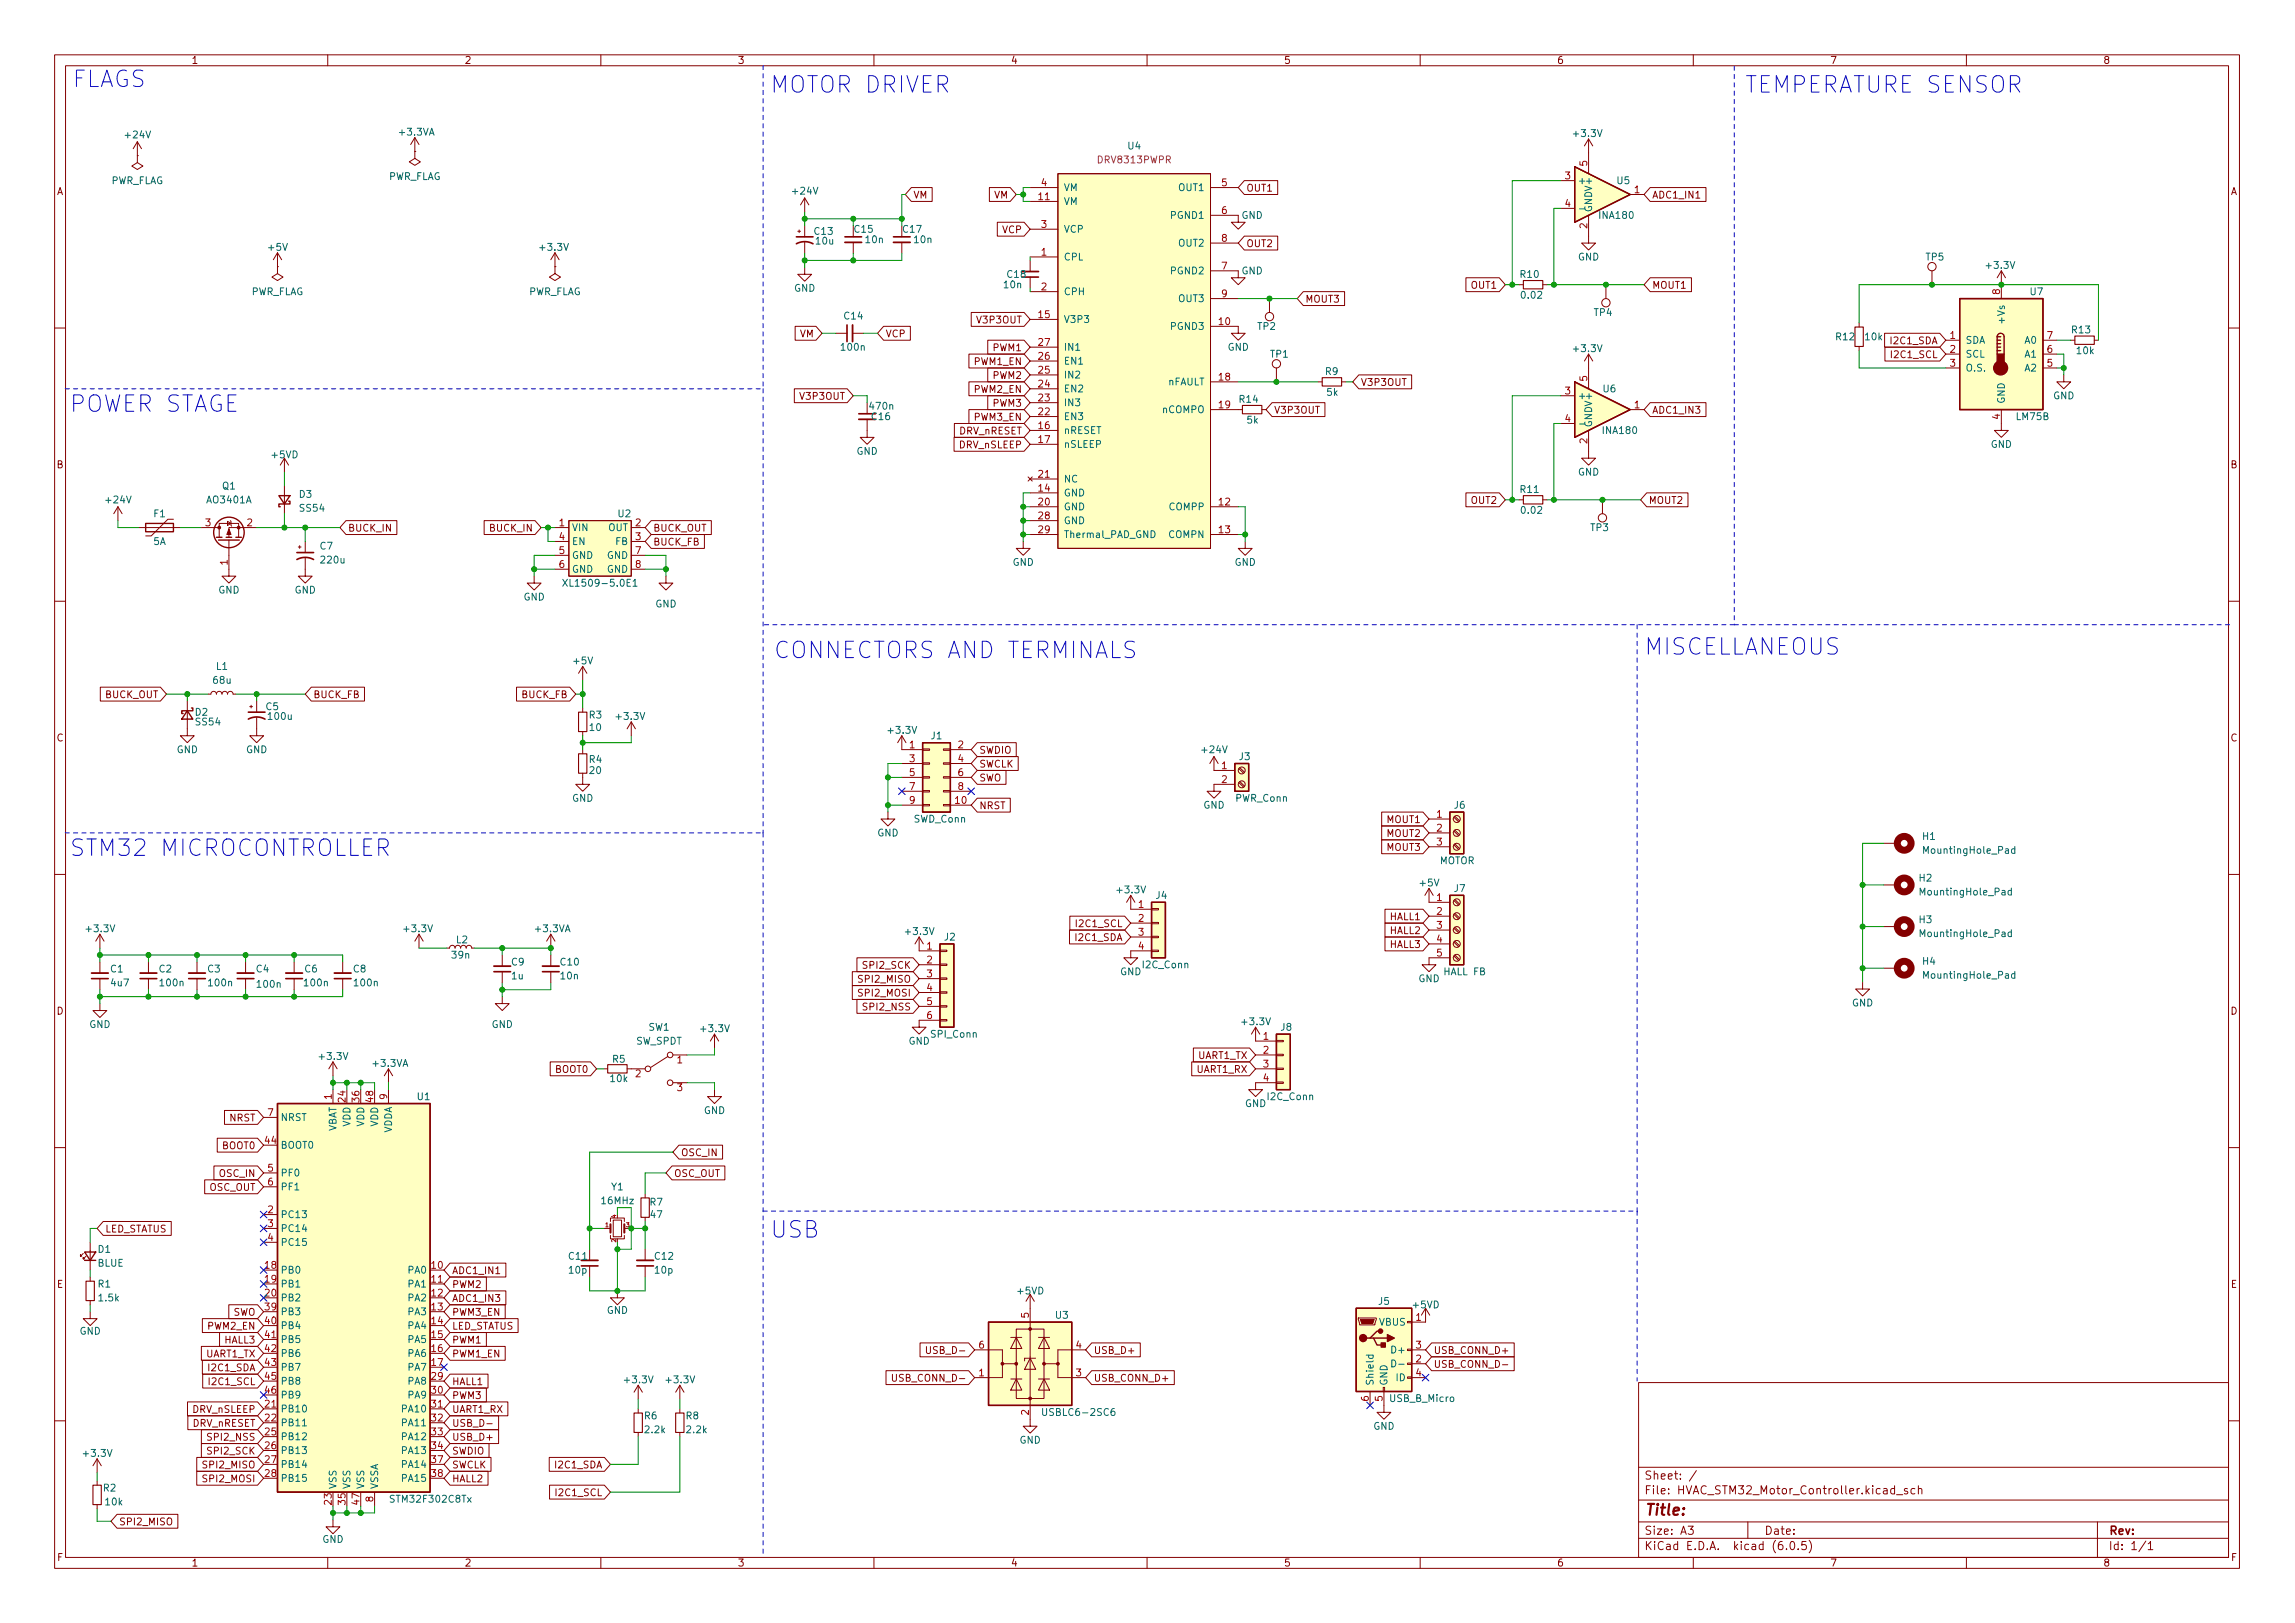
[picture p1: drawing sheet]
<svg xmlns="http://www.w3.org/2000/svg" width="420mm" height="297mm" viewBox="0 0 420 297" stroke-linecap="round" stroke-linejoin="round" font-family="sans-serif">
<defs><g id="words">
<g font-size="4.2" fill="#0000c2">
<text x="13.2" y="16">FLAGS</text>
<text x="141" y="17">MOTOR DRIVER</text>
<text x="319.4" y="17">TEMPERATURE SENSOR</text>
<text x="12.7" y="75.4">POWER STAGE</text>
<text x="301" y="119.9">MISCELLANEOUS</text>
<text x="141.6" y="120.5">CONNECTORS AND TERMINALS</text>
<text x="12.7" y="156.7">STM32 MICROCONTROLLER</text>
<text x="141" y="226.5">USB</text>
</g>
<text font-size="2.8" fill="#840000" x="301" y="277.3">Title:</text>
<g font-size="2.1" fill="#840000">
<text x="301" y="273.5">File: HVAC_STM32_Motor_Controller.kicad_sch</text>
<text x="301" y="270.8">Sheet: /</text>
<text x="301" y="280.9">Size: A3</text>
<text x="323" y="280.9">Date:</text>
<text x="386" y="280.9">Rev:</text>
<text x="301" y="283.7">KiCad E.D.A. kicad (6.0.5)</text>
<text x="386" y="283.7">Id: 1/1</text>
</g>
<g font-size="1.8" fill="#840000">
<text x="35" y="11.7">1</text>
<text x="85" y="11.7">2</text>
<text x="135" y="11.7">3</text>
<text x="185" y="11.7">4</text>
<text x="235" y="11.7">5</text>
<text x="285" y="11.7">6</text>
<text x="335" y="11.7">7</text>
<text x="385" y="11.7">8</text>
<text x="10.3" y="35.7">A</text>
<text x="228.1" y="35.1">OUT1</text>
<text x="408.3" y="35.7">A</text>
<text x="167.2" y="36.3">VM</text>
<text x="182" y="36.3">VM</text>
<text x="302.4" y="36.3">ADC1_IN1</text>
<text x="183.5" y="42.7">VCP</text>
<text x="228.1" y="45.2">OUT2</text>
<text x="269.4" y="52.8">OUT1</text>
<text x="302.4" y="52.8">MOUT1</text>
<text x="179.1" y="59.2">V3P3OUT</text>
<text x="238.9" y="55.4">MOUT3</text>
<text x="146.4" y="61.7">VM</text>
<text x="162.1" y="61.7">VCP</text>
<text x="181.9" y="64.3">PWM1</text>
<text x="346.4" y="63">I2C1_SDA</text>
<text x="346.5" y="65.5">I2C1_SCL</text>
<text x="178.4" y="66.8">PWM1_EN</text>
<text x="178.4" y="71.9">PWM2_EN</text>
<text x="181.9" y="69.3">PWM2</text>
<text x="249.1" y="70.6">V3P3OUT</text>
<text x="146.7" y="73.2">V3P3OUT</text>
<text x="178.4" y="77">PWM3_EN</text>
<text x="181.9" y="74.4">PWM3</text>
<text x="233.2" y="75.7">V3P3OUT</text>
<text x="302.4" y="75.7">ADC1_IN3</text>
<text x="175.5" y="79.5">DRV_nRESET</text>
<text x="175.6" y="82">DRV_nSLEEP</text>
<text x="10.3" y="85.7">B</text>
<text x="408.3" y="85.7">B</text>
<text x="269.4" y="92.2">OUT2</text>
<text x="301.8" y="92.2">MOUT2</text>
<text x="63.7" y="97.3">BUCK_IN</text>
<text x="89.8" y="97.3">BUCK_IN</text>
<text x="119.5" y="97.3">BUCK_OUT</text>
<text x="119.5" y="99.8">BUCK_FB</text>
<text x="19.2" y="127.8">BUCK_OUT</text>
<text x="57.3" y="127.8">BUCK_FB</text>
<text x="95.5" y="127.8">BUCK_FB</text>
<text x="10.3" y="135.7">C</text>
<text x="179.2" y="137.9">SWDIO</text>
<text x="408.3" y="135.7">C</text>
<text x="179.2" y="143">SWO</text>
<text x="179.2" y="140.5">SWCLK</text>
<text x="179.2" y="148.1">NRST</text>
<text x="254" y="150.6">MOUT1</text>
<text x="254" y="153.2">MOUT2</text>
<text x="254" y="155.7">MOUT3</text>
<text x="197.1" y="172.2">I2C1_SDA</text>
<text x="197.3" y="169.7">I2C1_SCL</text>
<text x="254.5" y="168.4">HALL1</text>
<text x="254.5" y="170.9">HALL2</text>
<text x="254.5" y="173.5">HALL3</text>
<text x="157.5" y="179.8">SPI2_MISO</text>
<text x="158.3" y="177.3">SPI2_SCK</text>
<text x="10.3" y="185.7">D</text>
<text x="157.5" y="182.4">SPI2_MOSI</text>
<text x="158.4" y="184.9">SPI2_NSS</text>
<text x="408.3" y="185.7">D</text>
<text x="101.7" y="196.3">BOOT0</text>
<text x="219.1" y="196.3">UART1_RX</text>
<text x="219.3" y="193.8">UART1_TX</text>
<text x="42" y="205.2">NRST</text>
<text x="40.2" y="215.4">OSC_IN</text>
<text x="40.7" y="210.3">BOOT0</text>
<text x="123.3" y="215.4">OSC_OUT</text>
<text x="124.6" y="211.6">OSC_IN</text>
<text x="38.3" y="217.9">OSC_OUT</text>
<text x="19.2" y="225.6">LED_STATUS</text>
<text x="82.7" y="233.2">ADC1_IN1</text>
<text x="10.4" y="235.7">E</text>
<text x="82.7" y="235.7">PWM2</text>
<text x="82.7" y="238.3">ADC1_IN3</text>
<text x="408.4" y="235.7">E</text>
<text x="38.1" y="243.3">PWM2_EN</text>
<text x="41.1" y="245.9">HALL3</text>
<text x="42.6" y="240.8">SWO</text>
<text x="82.7" y="240.8">PWM3_EN</text>
<text x="82.7" y="245.9">PWM1</text>
<text x="82.7" y="243.3">LED_STATUS</text>
<text x="37.7" y="248.4">UART1_TX</text>
<text x="38.4" y="251">I2C1_SDA</text>
<text x="82.7" y="248.4">PWM1_EN</text>
<text x="170.4" y="247.8">USB_D-</text>
<text x="200.2" y="247.8">USB_D+</text>
<text x="262.4" y="250.3">USB_CONN_D-</text>
<text x="262.4" y="247.8">USB_CONN_D+</text>
<text x="38.6" y="253.5">I2C1_SCL</text>
<text x="82.7" y="256">PWM3</text>
<text x="82.7" y="253.5">HALL1</text>
<text x="164.2" y="252.9">USB_CONN_D-</text>
<text x="200.2" y="252.9">USB_CONN_D+</text>
<text x="35.1" y="261.1">DRV_nRESET</text>
<text x="35.2" y="258.6">DRV_nSLEEP</text>
<text x="38.4" y="263.7">SPI2_NSS</text>
<text x="82.7" y="263.7">USB_D+</text>
<text x="82.7" y="258.6">UART1_RX</text>
<text x="82.7" y="261.1">USB_D-</text>
<text x="37.5" y="268.7">SPI2_MISO</text>
<text x="38.3" y="266.2">SPI2_SCK</text>
<text x="82.7" y="266.2">SWDIO</text>
<text x="82.7" y="268.7">SWCLK</text>
<text x="101.9" y="268.7">I2C1_SDA</text>
<text x="37.5" y="271.3">SPI2_MOSI</text>
<text x="82.7" y="271.3">HALL2</text>
<text x="102.1" y="273.8">I2C1_SCL</text>
<text x="21.7" y="279.1">SPI2_MISO</text>
<text x="10.4" y="285.7">F</text>
<text x="35" y="286.7">1</text>
<text x="85" y="286.7">2</text>
<text x="135" y="286.7">3</text>
<text x="185" y="286.7">4</text>
<text x="235" y="286.7">5</text>
<text x="285" y="286.7">6</text>
<text x="335" y="286.7">7</text>
<text x="385" y="286.7">8</text>
<text x="408.4" y="285.7">F</text>
</g>
<g font-size="1.8" fill="#006464">
<text x="23.1" y="25.3">+24V</text>
<text x="73.2" y="24.8">+3.3VA</text>
<text x="206.5" y="27.3">U4</text>
<text x="288.2" y="25.1">+3.3V</text>
<text x="20.2" y="33.7">PWR_FLAG</text>
<text x="71" y="32.9">PWR_FLAG</text>
<text x="145.2" y="35.6">+24V</text>
<text x="194.7" y="35">VM</text>
<text x="215.9" y="35">OUT1</text>
<text x="288.8" y="33.7">+</text>
<text x="296" y="33.7">U5</text>
<text x="194.7" y="37.5">VM</text>
<text x="214.5" y="40">PGND1</text>
<text x="227.3" y="40">GND</text>
<text x="291.5" y="38.9" transform="rotate(-90 291.5 38.9)">GND V+</text>
<text x="292.9" y="40">INA180</text>
<text x="49.2" y="45.9">+5V</text>
<text x="99" y="45.9">+3.3V</text>
<text x="149.1" y="43">C13</text>
<text x="149.4" y="44.7">10u</text>
<text x="156.5" y="42.6">C15</text>
<text x="158.5" y="44.5">10n</text>
<text x="165.4" y="42.6">C17</text>
<text x="167.4" y="44.5">10n</text>
<text x="194.7" y="47.7">CPL</text>
<text x="194.7" y="42.6">VCP</text>
<text x="215.9" y="45.1">OUT2</text>
<text x="288.9" y="47.7">GND</text>
<text x="352.6" y="47.7">TP5</text>
<text x="145.4" y="53.4">GND</text>
<text x="183.9" y="52.7">10n</text>
<text x="184.5" y="50.8">C18</text>
<text x="214.5" y="50.2">PGND2</text>
<text x="227.3" y="50.2">GND</text>
<text x="278.4" y="50.8">R10</text>
<text x="363.8" y="49.2">+3.3V</text>
<text x="45.8" y="54">PWR_FLAG</text>
<text x="96.6" y="54">PWR_FLAG</text>
<text x="154.6" y="58.5">C14</text>
<text x="194.7" y="59.1">V3P3</text>
<text x="194.7" y="54">CPH</text>
<text x="215.9" y="55.3">OUT3</text>
<text x="278.7" y="54.6">0.02</text>
<text x="291.9" y="57.8">TP4</text>
<text x="367" y="58.9" transform="rotate(-90 367 58.9)">+Vs</text>
<text x="371.7" y="54">U7</text>
<text x="154.1" y="64.2">100n</text>
<text x="194.7" y="64.2">IN1</text>
<text x="214.5" y="60.4">PGND3</text>
<text x="224.7" y="64.2">GND</text>
<text x="230.3" y="60.4">TP2</text>
<text x="232.6" y="65.4">TP1</text>
<text x="288.2" y="64.4">+3.3V</text>
<text x="336.2" y="62.3">R12</text>
<text x="341.5" y="62.3">10k</text>
<text x="359.8" y="62.9">SDA</text>
<text x="359.8" y="65.4">SCL</text>
<text x="370.7" y="65.4">A1</text>
<text x="370.7" y="62.9">A0</text>
<text x="379.4" y="61">R13</text>
<text x="380.3" y="64.8">10k</text>
<text x="194.7" y="71.8">EN2</text>
<text x="194.7" y="69.3">IN2</text>
<text x="194.7" y="66.7">EN1</text>
<text x="213.7" y="70.5">nFAULT</text>
<text x="242.7" y="68.6">R9</text>
<text x="293.5" y="71.8">U6</text>
<text x="359.8" y="68">O.S.</text>
<text x="370.7" y="68">A2</text>
<text x="159.3" y="75">470n</text>
<text x="159.6" y="76.9">C16</text>
<text x="194.7" y="76.9">EN3</text>
<text x="194.7" y="74.3">IN3</text>
<text x="212.8" y="75.6">nCOMPO</text>
<text x="227" y="73.7">R14</text>
<text x="228.3" y="77.5">5k</text>
<text x="242.9" y="72.4">5k</text>
<text x="288.8" y="73.1">+</text>
<text x="367" y="74" transform="rotate(-90 367 74)">GND</text>
<text x="369.2" y="76.9">LM75B</text>
<text x="375.9" y="73.1">GND</text>
<text x="49.8" y="83.9">+5VD</text>
<text x="156.8" y="83.2">GND</text>
<text x="194.7" y="79.4">nRESET</text>
<text x="194.7" y="82">nSLEEP</text>
<text x="291.5" y="78.3" transform="rotate(-90 291.5 78.3)">GND V+</text>
<text x="293.5" y="79.4">INA180</text>
<text x="364.4" y="82">GND</text>
<text x="40.7" y="89.6">Q1</text>
<text x="194.7" y="88.3">NC</text>
<text x="288.9" y="87">GND</text>
<text x="19.5" y="92.1">+24V</text>
<text x="28.2" y="94.7">F1</text>
<text x="38" y="92.1">AO3401A</text>
<text x="54.8" y="91.1">D3</text>
<text x="54.9" y="93.6">SS54</text>
<text x="113.2" y="94.7">U2</text>
<text x="194.7" y="90.8">GND</text>
<text x="194.7" y="93.4">GND</text>
<text x="194.7" y="95.9">GND</text>
<text x="214.1" y="93.4">COMPP</text>
<text x="278.4" y="90.2">R11</text>
<text x="278.7" y="94">0.02</text>
<text x="28.1" y="99.7">5A</text>
<text x="58.6" y="100.6">C7</text>
<text x="104.6" y="97.2">VIN</text>
<text x="104.6" y="99.7">EN</text>
<text x="111.3" y="97.2">OUT</text>
<text x="112.7" y="99.7">FB</text>
<text x="194.7" y="98.5">Thermal_PAD_GND</text>
<text x="214" y="98.5">COMPN</text>
<text x="291.2" y="97.2">TP3</text>
<text x="58.9" y="103.1">220u</text>
<text x="104.2" y="107.4">XL1509-5.0E1</text>
<text x="104.6" y="102.3">GND</text>
<text x="104.6" y="104.8">GND</text>
<text x="111.1" y="102.3">GND</text>
<text x="111.1" y="104.8">GND</text>
<text x="185.4" y="103.5">GND</text>
<text x="226" y="103.5">GND</text>
<text x="39.9" y="108.6">GND</text>
<text x="53.9" y="108.6">GND</text>
<text x="95.8" y="109.9">GND</text>
<text x="120" y="111.2">GND</text>
<text x="39.1" y="125.1">68u</text>
<text x="39.6" y="122.6">L1</text>
<text x="105.1" y="121.6">+5V</text>
<text x="35.7" y="131">D2</text>
<text x="48.7" y="130">C5</text>
<text x="49.2" y="131.7">100u</text>
<text x="107.9" y="131.5">R3</text>
<text x="113" y="131.7">+3.3V</text>
<text x="32.3" y="137.8">GND</text>
<text x="35.9" y="132.8">SS54</text>
<text x="45" y="137.8">GND</text>
<text x="108" y="133.8">10</text>
<text x="162.8" y="134.3">+3.3V</text>
<text x="170.5" y="135.3">J1</text>
<text x="220.2" y="137.8">+24V</text>
<text x="107.9" y="139.6">R4</text>
<text x="108" y="141.6">20</text>
<text x="226.9" y="139.1">J3</text>
<text x="104.7" y="146.7">GND</text>
<text x="220.3" y="148">GND</text>
<text x="226.2" y="146.7">PWR_Conn</text>
<text x="266.3" y="148">J6</text>
<text x="160.6" y="153.1">GND</text>
<text x="167.3" y="150.5">SWD_Conn</text>
<text x="352" y="153.7">H1</text>
<text x="263.5" y="158.2">MOTOR</text>
<text x="351.4" y="161.3">H2</text>
<text x="352.5" y="156.2">MountingHole_Pad</text>
<text x="204.7" y="163.5">+3.3V</text>
<text x="211.6" y="164.5">J4</text>
<text x="260" y="162.2">+5V</text>
<text x="266.3" y="163.2">J7</text>
<text x="351.9" y="163.9">MountingHole_Pad</text>
<text x="16" y="170.6">+3.3V</text>
<text x="74.1" y="170.6">+3.3V</text>
<text x="83.5" y="172.6">L2</text>
<text x="98.1" y="170.6">+3.3VA</text>
<text x="165.9" y="171.1">+3.3V</text>
<text x="172.9" y="172.1">J2</text>
<text x="351.4" y="168.9">H3</text>
<text x="351.9" y="171.5">MountingHole_Pad</text>
<text x="20.3" y="178">C1</text>
<text x="29.1" y="178">C2</text>
<text x="38" y="178">C3</text>
<text x="46.9" y="178">C4</text>
<text x="55.8" y="178">C6</text>
<text x="64.7" y="178">C8</text>
<text x="82.8" y="175.4">39n</text>
<text x="93.7" y="176.7">C9</text>
<text x="93.7" y="179.2">1u</text>
<text x="102.7" y="176.7">C10</text>
<text x="102.7" y="179.2">10n</text>
<text x="205" y="178.5">GND</text>
<text x="209.3" y="177.2">I2C_Conn</text>
<text x="259.7" y="179.7">GND</text>
<text x="264.4" y="178.5">HALL FB</text>
<text x="352" y="176.6">H4</text>
<text x="352.5" y="179.1">MountingHole_Pad</text>
<text x="20.4" y="180.5">4u7</text>
<text x="29.4" y="180.5">100n</text>
<text x="38.3" y="180.5">100n</text>
<text x="47.2" y="180.8">100n</text>
<text x="55.8" y="180.5">100n</text>
<text x="65" y="180.5">100n</text>
<text x="339" y="184.2">GND</text>
<text x="16.3" y="188.1">GND</text>
<text x="90" y="188.1">GND</text>
<text x="116.4" y="191.2">SW_SPDT</text>
<text x="118.7" y="188.6">SW1</text>
<text x="128.5" y="188.9">+3.3V</text>
<text x="166.3" y="191.2">GND</text>
<text x="170.5" y="189.9">SPI_Conn</text>
<text x="227.5" y="187.6">+3.3V</text>
<text x="234.5" y="188.6">J8</text>
<text x="58.6" y="194">+3.3V</text>
<text x="68.4" y="195.2">+3.3VA</text>
<text x="112.2" y="194.5">R5</text>
<text x="76.4" y="201.3">U1</text>
<text x="111.8" y="198">10k</text>
<text x="128.8" y="203.9">GND</text>
<text x="227.9" y="202.6">GND</text>
<text x="232.1" y="201.3">I2C_Conn</text>
<text x="51.3" y="205.1">NRST</text>
<text x="61.6" y="207.3" transform="rotate(-90 61.6 207.3)">VBAT</text>
<text x="64.1" y="206.2" transform="rotate(-90 64.1 206.2)">VDD</text>
<text x="66.7" y="206.2" transform="rotate(-90 66.7 206.2)">VDD</text>
<text x="69.2" y="206.2" transform="rotate(-90 69.2 206.2)">VDD</text>
<text x="71.8" y="207.5" transform="rotate(-90 71.8 207.5)">VDDA</text>
<text x="51.3" y="210.2">BOOT0</text>
<text x="51.3" y="215.3">PF0</text>
<text x="51.3" y="217.8">PF1</text>
<text x="111.9" y="217.8">Y1</text>
<text x="119" y="220.6">R7</text>
<text x="51.3" y="222.9">PC13</text>
<text x="51.3" y="225.5">PC14</text>
<text x="119.2" y="222.9">47</text>
<text x="17.8" y="231.8">BLUE</text>
<text x="18" y="229.3">D1</text>
<text x="51.3" y="233.1">PB0</text>
<text x="51.3" y="228">PC15</text>
<text x="74.8" y="233.1">PA0</text>
<text x="104.2" y="230.5">C11</text>
<text x="104.2" y="233.1">10p</text>
<text x="119.9" y="230.5">C12</text>
<text x="120" y="233.1">10p</text>
<text x="18" y="235.6">R1</text>
<text x="18.2" y="238.2">1.5k</text>
<text x="51.3" y="235.6">PB1</text>
<text x="51.3" y="238.2">PB2</text>
<text x="74.8" y="235.6">PA1</text>
<text x="74.8" y="238.2">PA2</text>
<text x="186.4" y="236.9">+5VD</text>
<text x="252.4" y="238.8">J5</text>
<text x="258.7" y="239.4">+5VD</text>
<text x="14.5" y="244.3">GND</text>
<text x="51.3" y="240.7">PB3</text>
<text x="51.3" y="243.2">PB4</text>
<text x="51.3" y="245.8">PB5</text>
<text x="74.8" y="240.7">PA3</text>
<text x="74.8" y="243.2">PA4</text>
<text x="74.8" y="245.8">PA5</text>
<text x="111.1" y="240.4">GND</text>
<text x="193.3" y="241.3">U3</text>
<text x="252.5" y="242.6">VBUS</text>
<text x="51.3" y="248.3">PB6</text>
<text x="51.3" y="250.9">PB7</text>
<text x="74.8" y="248.3">PA6</text>
<text x="74.8" y="250.9">PA7</text>
<text x="255.1" y="247.7">D+</text>
<text x="51.3" y="253.4">PB8</text>
<text x="51.3" y="255.9">PB9</text>
<text x="74.8" y="253.4">PA8</text>
<text x="74.8" y="255.9">PA9</text>
<text x="114.5" y="253.1">+3.3V</text>
<text x="122.1" y="253.1">+3.3V</text>
<text x="251.5" y="253.7" transform="rotate(-90 251.5 253.7)">Shield</text>
<text x="254" y="253.7" transform="rotate(-90 254 253.7)">GND</text>
<text x="254.5" y="256.6">USB_B_Micro</text>
<text x="255.7" y="252.8">ID</text>
<text x="51.3" y="258.5">PB10</text>
<text x="51.3" y="261">PB11</text>
<text x="51.3" y="263.6">PB12</text>
<text x="73.8" y="258.5">PA10</text>
<text x="73.8" y="261">PA11</text>
<text x="73.8" y="263.6">PA12</text>
<text x="118" y="259.8">R6</text>
<text x="118.2" y="262.3">2.2k</text>
<text x="125.6" y="259.8">R8</text>
<text x="125.8" y="262.3">2.2k</text>
<text x="191.4" y="259.1">USBLC6-2SC6</text>
<text x="251.4" y="261.7">GND</text>
<text x="15.4" y="266.6">+3.3V</text>
<text x="51.3" y="266.1">PB13</text>
<text x="51.3" y="268.6">PB14</text>
<text x="73.8" y="266.1">PA13</text>
<text x="73.8" y="268.6">PA14</text>
<text x="186.6" y="264.2">GND</text>
<text x="18.9" y="273">R2</text>
<text x="19.4" y="275.5">10k</text>
<text x="51.3" y="271.2">PB15</text>
<text x="61.6" y="272.6" transform="rotate(-90 61.6 272.6)">VSS</text>
<text x="64.1" y="272.6" transform="rotate(-90 64.1 272.6)">VSS</text>
<text x="66.7" y="272.6" transform="rotate(-90 66.7 272.6)">VSS</text>
<text x="69.2" y="272.6" transform="rotate(-90 69.2 272.6)">VSSA</text>
<text x="71.8" y="275">STM32F302C8Tx</text>
<text x="73.8" y="271.2">PA15</text>
<text x="59" y="282.4">GND</text>
</g>
<text font-size="1.8" fill="#840084" x="201.2" y="29.9">DRV8313PWPR</text>
<g font-size="1.8" fill="#a90000">
<text x="190.6" y="34.1">4</text>
<text x="223.7" y="34.1">5</text>
<text x="286.5" y="32.8">3</text>
<text x="290.6" y="30.4" transform="rotate(-90 290.6 30.4)">5</text>
<text x="299.2" y="35.3">1</text>
<text x="190.2" y="36.6">11</text>
<text x="190.6" y="41.7">3</text>
<text x="223.7" y="39.2">6</text>
<text x="286.5" y="37.9">4</text>
<text x="290.6" y="41.8" transform="rotate(-90 290.6 41.8)">2</text>
<text x="190.6" y="46.8">1</text>
<text x="223.7" y="44.2">8</text>
<text x="190.6" y="53.1">2</text>
<text x="223.7" y="49.3">7</text>
<text x="366.1" y="53.9" transform="rotate(-90 366.1 53.9)">8</text>
<text x="190.2" y="58.2">15</text>
<text x="223.2" y="59.5">10</text>
<text x="223.7" y="54.4">9</text>
<text x="190.2" y="65.8">26</text>
<text x="190.2" y="63.3">27</text>
<text x="357" y="62">1</text>
<text x="357" y="64.6">2</text>
<text x="374.8" y="64.6">6</text>
<text x="374.8" y="62">7</text>
<text x="190.2" y="70.9">24</text>
<text x="190.2" y="68.4">25</text>
<text x="223.2" y="69.6">18</text>
<text x="290.6" y="69.7" transform="rotate(-90 290.6 69.7)">5</text>
<text x="357" y="67.1">3</text>
<text x="374.8" y="67.1">5</text>
<text x="190.2" y="76">22</text>
<text x="190.2" y="73.4">23</text>
<text x="223.2" y="74.7">19</text>
<text x="286.5" y="72.2">3</text>
<text x="286.5" y="77.3">4</text>
<text x="299.2" y="74.7">1</text>
<text x="366.1" y="76.7" transform="rotate(-90 366.1 76.7)">4</text>
<text x="190.2" y="78.5">16</text>
<text x="190.2" y="81.1">17</text>
<text x="290.6" y="81.2" transform="rotate(-90 290.6 81.2)">2</text>
<text x="190.2" y="90">14</text>
<text x="190.2" y="87.4">21</text>
<text x="190.2" y="92.5">20</text>
<text x="190.2" y="95">28</text>
<text x="223.2" y="92.5">12</text>
<text x="37.6" y="96.3">3</text>
<text x="45.2" y="96.3">2</text>
<text x="102.4" y="96.3">1</text>
<text x="102.4" y="98.8">4</text>
<text x="102.4" y="101.4">5</text>
<text x="116.3" y="96.3">2</text>
<text x="116.3" y="98.8">3</text>
<text x="116.3" y="101.4">7</text>
<text x="190.2" y="97.6">29</text>
<text x="223.2" y="97.6">13</text>
<text x="41.7" y="103.4" transform="rotate(-90 41.7 103.4)">1</text>
<text x="102.4" y="103.9">6</text>
<text x="116.3" y="103.9">8</text>
<text x="166.5" y="136.9">1</text>
<text x="175.4" y="136.9">2</text>
<text x="166.5" y="139.5">3</text>
<text x="166.5" y="142">5</text>
<text x="175.4" y="139.5">4</text>
<text x="175.4" y="142">6</text>
<text x="223.7" y="140.8">1</text>
<text x="223.7" y="143.3">2</text>
<text x="166.5" y="144.6">7</text>
<text x="166.5" y="147.1">9</text>
<text x="174.9" y="147.1">10</text>
<text x="175.4" y="144.6">8</text>
<text x="263" y="149.6">1</text>
<text x="263" y="152.2">2</text>
<text x="263" y="154.7">3</text>
<text x="208.4" y="166.2">1</text>
<text x="263" y="164.9">1</text>
<text x="263" y="167.4">2</text>
<text x="169.7" y="173.8">1</text>
<text x="208.4" y="168.7">2</text>
<text x="208.4" y="171.2">3</text>
<text x="208.4" y="173.8">4</text>
<text x="263" y="170">3</text>
<text x="263" y="172.5">4</text>
<text x="169.7" y="176.3">2</text>
<text x="169.7" y="178.9">3</text>
<text x="263" y="175">5</text>
<text x="169.7" y="181.4">4</text>
<text x="169.7" y="183.9">5</text>
<text x="169.7" y="186.5">6</text>
<text x="231.3" y="190.3">1</text>
<text x="116.3" y="197.1">2</text>
<text x="124" y="194.6">1</text>
<text x="231.3" y="192.8">2</text>
<text x="231.3" y="195.4">3</text>
<text x="231.3" y="197.9">4</text>
<text x="60.7" y="201.2" transform="rotate(-90 60.7 201.2)">1</text>
<text x="63.2" y="201.7" transform="rotate(-90 63.2 201.7)">24</text>
<text x="65.8" y="201.7" transform="rotate(-90 65.8 201.7)">36</text>
<text x="68.3" y="201.7" transform="rotate(-90 68.3 201.7)">48</text>
<text x="70.9" y="201.2" transform="rotate(-90 70.9 201.2)">9</text>
<text x="124" y="199.7">3</text>
<text x="48.5" y="209.3">44</text>
<text x="49" y="204.3">7</text>
<text x="49" y="214.4">5</text>
<text x="49" y="217">6</text>
<text x="49" y="222">2</text>
<text x="49" y="224.6">3</text>
<text x="49" y="227.1">4</text>
<text x="48.5" y="232.2">18</text>
<text x="79" y="232.2">10</text>
<text x="48.5" y="234.7">19</text>
<text x="48.5" y="237.3">20</text>
<text x="48.5" y="239.8">39</text>
<text x="79" y="234.7">11</text>
<text x="79" y="237.3">12</text>
<text x="79" y="239.8">13</text>
<text x="48.5" y="242.4">40</text>
<text x="48.5" y="244.9">41</text>
<text x="79" y="242.4">14</text>
<text x="79" y="244.9">15</text>
<text x="188.3" y="241.2" transform="rotate(-90 188.3 241.2)">5</text>
<text x="259.2" y="241.7">1</text>
<text x="48.5" y="247.4">42</text>
<text x="48.5" y="250">43</text>
<text x="79" y="247.4">16</text>
<text x="79" y="250">17</text>
<text x="179.2" y="251.9">1</text>
<text x="179.2" y="246.8">6</text>
<text x="197" y="251.9">3</text>
<text x="197" y="246.8">4</text>
<text x="259.2" y="249.3">2</text>
<text x="259.2" y="246.8">3</text>
<text x="259.2" y="251.9">4</text>
<text x="48.5" y="257.6">21</text>
<text x="48.5" y="252.5">45</text>
<text x="48.5" y="255.1">46</text>
<text x="79" y="252.5">29</text>
<text x="79" y="255.1">30</text>
<text x="79" y="257.6">31</text>
<text x="250.6" y="256.4" transform="rotate(-90 250.6 256.4)">6</text>
<text x="253.1" y="256.4" transform="rotate(-90 253.1 256.4)">5</text>
<text x="48.5" y="260.1">22</text>
<text x="48.5" y="262.7">25</text>
<text x="79" y="260.1">32</text>
<text x="79" y="262.7">33</text>
<text x="188.3" y="259" transform="rotate(-90 188.3 259)">2</text>
<text x="48.5" y="265.2">26</text>
<text x="48.5" y="267.8">27</text>
<text x="79" y="265.2">34</text>
<text x="79" y="267.8">37</text>
<text x="48.5" y="270.3">28</text>
<text x="60.7" y="275.3" transform="rotate(-90 60.7 275.3)">23</text>
<text x="63.2" y="275.3" transform="rotate(-90 63.2 275.3)">35</text>
<text x="65.8" y="275.3" transform="rotate(-90 65.8 275.3)">47</text>
<text x="68.3" y="274.8" transform="rotate(-90 68.3 274.8)">8</text>
<text x="79" y="270.3">38</text>
</g>
<text font-size="1.8" fill="#009600" x="110.2" y="220.4">16MHz</text>
<g font-size="1.1" fill="#a90000">
<text x="110.8" y="224.6">1</text>
<text x="112.8" y="227.3" transform="rotate(-90 112.8 227.3)">2</text>
<text x="112.8" y="222.9" transform="rotate(-90 112.8 222.9)">4</text>
<text x="114.6" y="224.6">3</text>
</g>
</g></defs>
<g fill="none" stroke="#840000" stroke-width=".18">
<path d="M10 10h400v277h-400zM12 12h396v273h-396zM60 10v2M110 10v2M160 10v2M210 10v2M260 10v2M310 10v2M360 10v2M25.1 28.5v1.3l1.1 .6-1.1 .6-1-.6 1-.6M25.1 28.5h.1M25.1 25.9l-.7 1.3"/>
<path d="M25.1 25.9v2.6M25.1 25.9l.8 1.3M75.9 27.7v1.3l1.1 .6-1.1 .7-1-.7 1-.6M75.9 27.7h.1M75.9 25.2l-.7 1.3M75.9 25.2v2.5M75.9 25.2l.8 1.3M147.3 36.2l-.7 1.3M147.3 36.2v2.6M147.3 36.2l.8 1.3M166.8 34.3h3.9v2.6h-3.9l-1.1-1.3zM181.1 34.3h3.8l1.2 1.3-1.2 1.3h-3.8z"/>
<path d="M188.6 36.9h5.1M188.6 34.3h5.1M193.7 31.8h27.9v68.6h-27.9zM221.6 39.4h5.1v1.3h1.3l-1.3 1.2-1.3-1.2h1.3M221.6 34.3h5.1M227.8 33.1h6.1v2.5h-6.1l-1.1-1.3zM285.7 33.1h2.6M285.7 38.1h2.6M290.8 39.4v5.1h1.3l-1.3 1.3-1.2-1.3h1.2M290.8 25.4v6.4M290.8 25.4l-.7 1.3M290.8 25.4l.8 1.3"/>
<path d="M298.4 35.6h2.6M302.1 34.3h10.2v2.6h-10.2l-1.1-1.3zM310.5 36.3h.7M50.8 48.8v1.3l1 .6-1 .6-1-.6 1-.6M50.8 48.8h.1M50.8 46.3l-.8 1.2M50.8 46.3v2.5M50.8 46.3l.8 1.2M101.6 48.8v1.3l1 .6-1 .6-1-.6 1-.6M101.6 48.8h.1M101.6 46.3l-.8 1.2M101.6 46.3v2.5"/>
<path d="M101.6 46.3l.8 1.2M145.6 59.7h3.8l1.1 1.3-1.1 1.3h-3.8zM146 42.3h.6M146.3 42.1v.5M147.3 48.9v1.3h1.3l-1.3 1.3-1.3-1.3h1.3M147.3 41.3v2M147.3 44.4v2M156.2 41.3v2M156.2 44.4v2M161.8 59.7h4.9v2.6h-4.9l-1.1-1.3zM165.1 41.3v2M165.1 44.4v2"/>
<path d="M177.8 57.2h9.7l1.1 1.3-1.1 1.2h-9.7zM182.6 40.7h4.9l1.1 1.2-1.1 1.3h-4.9zM188.6 47h5.1M188.6 58.5h5.1M188.6 53.4h5.1M188.6 41.9h5.1M188.6 47.7v2M188.6 50.7v2M221.6 49.6h5.1v1.2h1.3l-1.3 1.3-1.3-1.3h1.3M221.6 59.7h5.1v1.3h1.3l-1.3 1.3-1.3-1.3h1.3M221.6 44.5h5.1M221.6 54.6h5.1"/>
<path d="M227.8 43.2h6.1v2.6h-6.1l-1.1-1.3zM232.4 54.6v2.6M238.6 53.4h7.6v2.5h-7.6l-1.1-1.3zM268.4 50.8h6.1l1.1 1.3-1.1 1.3h-6.1zM278.1 52.1h.8M282.4 52.1h.8M294 52.1v2.5M302.1 50.8h7.6v2.6h-7.6l-1.1-1.3zM340.4 59.1v.8M353.7 49.6v2.5M366.4 49.6l-.8 1.2M366.4 49.6v5"/>
<path d="M366.4 49.6l.8 1.2M10 60h2M145.4 71.2h9.7l1.1 1.2-1.1 1.3h-9.7zM153 61h2.1M156.1 61h2M158.7 76.7v3.3h1.3l-1.3 1.3-1.2-1.3h1.2M158.7 73.7v2M174.7 77.5h12.8l1.1 1.3-1.1 1.2h-12.8zM177.4 75h10.1l1.1 1.2-1.1 1.3h-10.1zM177.4 64.8h10.1l1.1 1.3-1.1 1.2h-10.1zM177.4 69.9h10.1l1.1 1.3-1.1 1.2h-10.1zM180.8 72.4h6.7l1.1 1.3-1.1 1.3h-6.7z"/>
<path d="M180.8 62.3h6.7l1.1 1.2-1.1 1.3h-6.7zM180.8 67.3h6.7l1.1 1.3-1.1 1.3h-6.7zM188.6 78.8h5.1M188.6 76.2h5.1M188.6 73.7h5.1M188.6 71.2h5.1M188.6 68.6h5.1M188.6 66.1h5.1M188.6 63.5h5.1M221.6 69.9h5.1M221.6 75h5.9M231 75h.8"/>
<path d="M232.9 73.7h9.7v2.5h-9.7l-1.1-1.2zM233.7 67.3v2.6M241.3 69.9h.8M245.6 69.9h.8M248.8 68.6h9.6v2.6h-9.6l-1.2-1.3zM285.7 72.4h2.6M285.7 77.5h2.6M290.8 78.8v5.1h1.3l-1.3 1.2-1.2-1.2h1.2M290.8 64.8l-.7 1.3M290.8 64.8v6.4M290.8 64.8l.8 1.3M298.4 75h2.6"/>
<path d="M302.1 73.7h10.2v2.5h-10.2l-1.1-1.2zM340.4 63.4v.8M345 61h10.1l1.1 1.3-1.1 1.2h-10.1zM345.1 63.5h10l1.1 1.3-1.1 1.3h-10zM356.2 62.3h2.6M356.2 64.8h2.6M356.2 67.3h2.6M366.4 75v3.8h1.3l-1.3 1.2-1.3-1.2h1.3M374 62.3h2.6M374 64.8h2.6M374 67.3h2.6M377.8 68.6v1.3h1.3l-1.3 1.3-1.2-1.3h1.2"/>
<path d="M379.1 62.3h.8M383.4 62.3h.8M408 60h2M21.6 92.7l-.8 1.3M21.6 92.7v2.6M21.6 92.7l.8 1.3M25.4 96.6h7.6M31.7 95h-1l-3 3.1h-1M36.8 96.6h3.3M40.1 98.3v-2.5h3.6v2.5M41.7 95.4l.6 .4-.6 .4zM41.9 98.8v6.6h1.3l-1.3 1.3-1.3-1.3h1.3"/>
<path d="M42.2 95.3l.1 .1v.8l.1 .1M47 96.6h-5.1v1.7M52.1 83.9v2.5M52.1 88.9v5.1M52.1 83.9l-.8 1.2M52.1 83.9l.7 1.2M54.9 99.9v.5M55.9 99.1v2M63.3 95.3h9.4v2.5h-9.4l-1.1-1.2zM88.6 95.3h9.3l1.2 1.3-1.2 1.2h-9.3zM101.6 96.6h2.5M101.6 99.1h2.5"/>
<path d="M104.1 95.3h11.5v10.1h-11.5zM115.6 96.6h2.5M115.6 99.1h2.5M119.2 95.3h11v2.5h-11l-1.1-1.2zM119.2 97.8h9.8v2.6h-9.8l-1.1-1.3zM174.7 80h12.8l1.1 1.3-1.1 1.3h-12.8zM187.3 99.1v1.3h1.3l-1.3 1.2-1.2-1.2h1.2M188.2 87.3l.8 .7M188.6 92.7h5.1M188.6 97.8h5.1M188.6 90.2h5.1M188.6 81.3h5.1"/>
<path d="M188.6 87.7h5.1M188.6 95.3h5.1M189 87.3l-.8 .7M221.6 92.7h5.1M221.6 97.8h5.1M228 99.1v1.3h1.2l-1.2 1.2-1.3-1.2h1.3M268.4 90.2h6.1l1.1 1.3-1.1 1.2h-6.1zM278.1 91.5h.8M282.4 91.5h.8M293.4 91.5v2.5M301.5 90.2h7.5v2.5h-7.5l-1.1-1.2zM10 110h2"/>
<path d="M54.6 100.1h.5M55.9 102.1v3.3h1.2l-1.2 1.3-1.3-1.3h1.3M97.8 105.4v1.3h1.3l-1.3 1.3-1.3-1.3h1.3M101.6 101.6h2.5M101.6 104.2h2.5M115.6 101.6h2.5M115.6 104.2h2.5M121.9 105.4v1.3h1.3l-1.3 1.3-1.3-1.3h1.3M408 110h2M18.4 125.8h11l1.1 1.2-1.1 1.3h-11zM34.3 128.3v6.4h1.3l-1.3 1.2-1.3-1.2h1.3M38.1 127h.5l.2-.3 .3-.2 .4 .2 .1 .3 .1-.3 .3-.2 .5 .1 .1 .4 .3-.4 .4-.1 .2 .2 .2 .3 .1-.3 .4-.2 .3 .2 .2 .3h.5"/>
<path d="M45.7 129.3h.5M46 129.1v.5M47 131.4v3.3h1.3l-1.3 1.2-1.3-1.2h1.3M47 128.3v2M57 125.8h9.7v2.5h-9.7l-1.1-1.3zM94.6 125.8h9.7l1.1 1.2-1.1 1.3h-9.7zM106.7 122v2.5M106.7 129.6v.7M106.7 133.9v.8M106.7 137.2v.8M106.7 122l-.8 1.2M106.7 122l.7 1.2"/>
<path d="M115.6 132.1l-.8 1.3M115.6 132.1v2.6M115.6 132.1l.7 1.3M165.1 134.7v2.5h3.8M165.1 139.7h3.8M165.1 134.7l-.8 1.2M165.1 134.7l.8 1.2M168.9 139.6h1.3v.3h-1.3zM168.9 137.1h1.3v.2h-1.3zM172.7 139.6h1.3v.3h-1.3zM172.7 137.1h1.3v.2h-1.3zM174 137.2h3.8"/>
<path d="M174 139.7h3.8M178.9 138.5h7.5v2.5h-7.5l-1.1-1.3zM178.9 135.9h7.1v2.6h-7.1l-1.1-1.3zM222.2 138.5l-.7 1.2M222.2 138.5v2.5h3.9M222.2 138.5l.8 1.2M106.7 141.5v2h1.2l-1.2 1.3-1.3-1.3h1.3M162.6 148.6v1.3h1.2l-1.2 1.3-1.3-1.3h1.3M165.1 147.4h3.8M165.1 142.3h3.8M165.1 144.8h3.8M168.9 147.2h1.3v.3h-1.3z"/>
<path d="M168.9 144.7h1.3v.2h-1.3zM168.9 142.1h1.3v.3h-1.3zM172.7 147.2h1.3v.3h-1.3zM172.7 144.7h1.3v.2h-1.3zM172.7 142.1h1.3v.3h-1.3zM174 147.4h3.8M174 142.3h3.8M174 144.8h3.8M178.9 141h5.3v2.5h-5.3l-1.1-1.2zM178.9 146.1h6.1v2.5h-6.1l-1.1-1.2zM226.1 143.5h-3.9v1.3h1.3l-1.3 1.3-1.2-1.3h1.2M226.8 143.2l.9 .9"/>
<path d="M226.8 140.7l.9 .8M227 143l.8 .9M227 140.5l.8 .8M252.9 148.6h7.6l1.1 1.3-1.1 1.3h-7.6zM252.9 151.2h7.6l1.1 1.2-1.1 1.3h-7.6zM252.9 153.7h7.6l1.1 1.3-1.1 1.2h-7.6zM261.6 149.9h3.8M261.6 152.4h3.8M261.6 155h3.8M266.2 154.6l.8 .9M266.2 152.1l.8 .8M266.2 149.6l.8 .8"/>
<path d="M266.3 154.5l.9 .8M266.3 151.9l.9 .9M266.3 149.4l.9 .8M344.8 154.3h2.5M10 160h2M18.3 171v2.5M18.3 176.1v2M18.3 179.1v2M18.3 171l-.8 1.2M18.3 171l.7 1.2M27.2 176.1v2M27.2 179.1v2"/>
<path d="M36.1 176.1v2M36.1 179.1v2M45 176.1v2M45 179.1v2M53.8 176.1v2M53.8 179.1v2M62.7 176.1v2M62.7 179.1v2M76.7 171l-.8 1.2M76.7 171v2.5M76.7 171l.8 1.2M81.8 173.5h.5l.1-.3 .4-.2 .4 .2 .1 .3 .1-.3 .3-.2 .4 .1 .2 .4 .2-.4 .5-.1 .2 .2 .1 .3 .2-.3 .4-.2 .3 .2 .2 .3h.5"/>
<path d="M91.9 174.8v2M91.9 177.8v2.1M100.8 171v2.5M100.8 174.8v2M100.8 177.8v2.1M100.8 171l-.7 1.2M100.8 171l.8 1.2M156 177.8h11.2l1.1 1.3-1.1 1.3h-11.2zM156.9 175.3h10.3l1.1 1.3-1.1 1.2h-10.3zM168.3 171.5l-.8 1.3M168.3 171.5v2.5h3.8M168.3 171.5l.7 1.3"/>
<path d="M168.3 176.6h3.8M168.3 179.1h3.8M172.1 179h1.3v.2h-1.3zM172.1 176.4h1.3v.3h-1.3zM172.1 173.9h1.3v.3h-1.3zM195.8 170.2h10.1l1.1 1.3-1.1 1.3h-10.1zM195.9 167.7h10l1.1 1.2-1.1 1.3h-10zM207 163.9l-.8 1.2M207 163.9v2.5h3.8M207 163.9l.8 1.2M207 168.9h3.8M207 171.5h3.8"/>
<path d="M210.8 173.9h1.3v.3h-1.3zM210.8 171.4h1.3v.2h-1.3zM210.8 168.8h1.3v.3h-1.3zM210.8 166.3h1.3v.2h-1.3zM210.8 174h-3.8v1.3h1.3l-1.3 1.3-1.3-1.3h1.3M253.6 166.4h6.9l1.1 1.3-1.1 1.2h-6.9zM253.6 168.9h6.9l1.1 1.3-1.1 1.3h-6.9zM253.6 171.5h6.9l1.1 1.3-1.1 1.2h-6.9zM261.6 162.6v2.5h3.8M261.6 167.7h3.8M261.6 170.2h3.8M261.6 172.8h3.8"/>
<path d="M261.6 162.6l-.7 1.3M261.6 162.6l.8 1.3M265.4 175.3h-3.8v1.3h1.3l-1.3 1.2-1.3-1.2h1.3M266.2 175l.8 .8M266.2 172.4l.8 .9M266.2 169.9l.8 .8M266.2 167.3l.8 .9M266.2 164.8l.8 .8M266.3 174.8l.9 .8M266.3 172.2l.9 .9M266.3 169.7l.9 .8M266.3 167.2l.9 .8"/>
<path d="M266.3 164.6l.9 .9M341 179.7v1.3h1.3l-1.3 1.3-1.3-1.3h1.3M344.8 169.6h2.5M344.8 177.2h2.5M344.8 162h2.5M408 160h2M18.3 183.7v1.2h1.3l-1.3 1.3-1.3-1.3h1.3M61 194.3v2.6M61 199.4v2.6M61 194.3l-.8 1.3M61 194.3l.7 1.3M71.1 195.6v2.6"/>
<path d="M71.1 199.4v2.6M71.1 195.6l-.7 1.3M71.1 195.6l.8 1.3M91.9 182.4v1.3h1.3l-1.3 1.2-1.2-1.2h1.2M100.7 194.3h7.4l1.1 1.3-1.1 1.3h-7.4zM110.5 195.6h.8M114.8 195.6h3.3M122.3 193.3l-3.2 2.1M123.2 193.1h2.5M123.2 198.2h2.5M130.8 199.4v1.3h1.3l-1.3 1.3-1.3-1.3h1.3M130.8 189.3l-.8 1.2"/>
<path d="M130.8 189.3v2.5M130.8 189.3l.8 1.2M156 180.4h11.2l1.1 1.2-1.1 1.3h-11.2zM156.9 182.9h10.3l1.1 1.3-1.1 1.3h-10.3zM168.3 181.6h3.8M168.3 184.2h3.8M172.1 186.6h1.3v.3h-1.3zM172.1 184.1h1.3v.2h-1.3zM172.1 181.5h1.3v.3h-1.3zM172.1 186.7h-3.8v1.3h1.2l-1.2 1.3-1.3-1.3h1.3M218.2 194.3h10.6l1.1 1.3-1.1 1.3h-10.6zM218.5 191.8h10.3l1.1 1.3-1.1 1.2h-10.3z"/>
<path d="M229.9 188v2.5h3.8M229.9 193.1h3.8M229.9 195.6h3.8M229.9 188l-.8 1.3M229.9 188l.7 1.3M233.7 198h1.2v.3h-1.2zM233.7 195.5h1.2v.2h-1.2zM233.7 192.9h1.2v.3h-1.2zM233.7 190.4h1.2v.3h-1.2zM233.7 198.2h-3.8v1.2h1.2l-1.2 1.3-1.3-1.3h1.3M10 210h2M37.5 215.9h9.6l1.2 1.3-1.2 1.3h-9.6z"/>
<path d="M39.2 213.4h7.9l1.2 1.3-1.2 1.2h-7.9zM39.8 208.3h7.3l1.2 1.3-1.2 1.3h-7.3zM41.1 203.2h6l1.2 1.3-1.2 1.3h-6zM48.3 214.7h2.5M48.3 217.2h2.5M48.3 204.5h2.5M118.1 218.5v.7M123 213.4h9.7v2.5h-9.7l-1.1-1.2zM124.3 209.6h8v2.5h-8l-1.1-1.2zM408 210h2M15.2 229.4l-.5 .5v-.2v.2h.3M15.7 229.9l-.5 .5v-.2v.2h.3"/>
<path d="M16.5 227.4v5M16.5 233.7v.8M16.5 238v.8M18.9 223.6h12.4v2.5h-12.4l-1.1-1.3zM41.9 238.8h5.2l1.2 1.3-1.2 1.2h-5.2zM48.3 222.3h2.5M48.3 224.8h2.5M48.3 227.4h2.5M78.7 235h2.6M82.4 233.7h6.6v2.6h-6.6l-1.1-1.3zM82.4 231.2h10.2v2.5h-10.2l-1.1-1.3zM82.4 238.8h10.1v2.5h-10.1l-1.1-1.2z"/>
<path d="M82.4 236.3h10.2v2.5h-10.2l-1.1-1.3zM90.8 233.1h.7M107.9 228.6v2.1M107.9 231.7v2M110.5 224.8h1.3M111.8 226.1v.6h2.5v-.6M111.8 223.6v-.7h2.5v.7M112.3 223.3h1.5v3.1h-1.5zM113 236.3v1.2h1.3l-1.3 1.3-1.2-1.3h1.2M114.3 224.8h1.3M118.1 222.8v.8M118.1 228.6v2.1"/>
<path d="M118.1 231.7v2M188.6 236.9v24.1h1.3l-1.3 1.3-1.3-1.3h1.3M188.6 236.9l-.8 1.3M188.6 236.9l.8 1.3M261 239.4l-.8 1.3M261 239.4v2.6h-2.6M261 239.4l.7 1.3M16.5 240.1v1.2h1.3l-1.3 1.3-1.3-1.3h1.3M34.3 256.6h12.8l1.2 1.2-1.2 1.3h-12.8zM34.4 259.1h12.7l1.2 1.3-1.2 1.3h-12.7zM36.9 246.4h10.2l1.2 1.3-1.2 1.3h-10.2zM37 241.3h10.1l1.2 1.3-1.2 1.3h-10.1z"/>
<path d="M37 249h10.1l1.2 1.2-1.2 1.3h-10.1zM37.1 251.5h10l1.2 1.3-1.2 1.2h-10zM40.2 243.9h6.9l1.2 1.2-1.2 1.3h-6.9zM48.3 257.8h2.5M48.3 245.1h2.5M78.7 257.8h2.6M82.4 256.6h10.6v2.5h-10.6l-1.1-1.3zM82.4 254h6.6v2.6h-6.6l-1.1-1.3zM82.4 251.5h6.9v2.5h-6.9l-1.1-1.2zM82.4 259.1h8.9v2.6h-8.9l-1.1-1.3zM82.4 243.9h6.6v2.5h-6.6l-1.1-1.3zM82.4 246.4h10.1v2.6h-10.1l-1.1-1.3z"/>
<path d="M82.4 241.3h12.4v2.6h-12.4l-1.1-1.3zM116.8 253.5l-.7 1.3M116.8 253.5v2.6M116.8 257.8v.8M116.8 253.5l.8 1.3M124.5 253.5l-.8 1.3M124.5 253.5v2.6M124.5 257.8v.8M124.5 253.5l.7 1.3M162.2 250.9h15.1l1.1 1.2-1.1 1.3h-15.1zM163.4 251.5v1.1l.2 .2h.3l.2-.2v-1.1M168.4 245.8h8.9l1.1 1.3-1.1 1.2h-8.9z"/>
<path d="M169.6 246.4v1.1l.3 .2h.2l.2-.2v-1.1M178.4 247.1h5.1v2.5h2.6M183.5 249.6v2.5h-5.1M185 252.4h2.1M185 244.8h2.1M186.1 243.2h5v12.7h-5zM186.1 252.4l1 2h-2.1zM186.1 244.8l1 2h-2.1zM188.6 248.6l1 2h-2zM189.6 248.6h-2v.5M190.1 252.4h2.1M190.1 244.8h2.1"/>
<path d="M191.1 252.4l1.1 2h-2.1zM191.1 244.8l1.1 2h-2.1zM193.7 249.6v2.5h5.1M198.8 247.1h-5.1v2.5h-2.6M199.9 245.8h8.9v2.5h-8.9l-1.1-1.2zM199.9 250.9h15.1v2.5h-15.1l-1.1-1.3zM248.7 241.2h3.3v.3l-.3 1h-2.8zM250.8 254.7v2.5M253.2 253.9h.3v.8h-.3zM253.4 254.7v3.8h1.2l-1.2 1.3-1.3-1.3h1.3M257.7 252h.7v.3h-.7zM257.7 249.5h.7v.2h-.7z"/>
<path d="M257.7 246.9h.7v.3h-.7zM257.7 241.8h.7v.3h-.7zM258.4 252.1h2.6M258.4 247.1h2.6M258.4 249.6h2.6M262.1 248.3h15.1v2.6h-15.1l-1.1-1.3zM262.1 245.8h15.1v2.5h-15.1l-1.1-1.2zM275.1 249.8h.9M300 253h108v32h-108zM10 260h2M17.8 267l-.8 1.3M17.8 267v2.5"/>
<path d="M17.8 271.1v.7M17.8 275.4v.7M17.8 267l.7 1.3M21.4 277.2h11.2v2.5h-11.2l-1.1-1.3zM36 266.7h11.1l1.2 1.3-1.2 1.3h-11.1zM36 269.3h11.1l1.2 1.2-1.2 1.3h-11.1zM36.9 261.7h10.2l1.2 1.2-1.2 1.3h-10.2zM36.9 264.2h10.2l1.2 1.3-1.2 1.2h-10.2zM61 278.2v1.2h1.2l-1.2 1.3-1.3-1.3h1.3M68.6 273.1v2.5M82.4 261.7h8.9v2.5h-8.9l-1.1-1.3zM82.4 264.2h7.1v2.5h-7.1l-1.1-1.2z"/>
<path d="M82.4 266.7h7.5v2.6h-7.5l-1.1-1.3zM82.4 269.3h6.9v2.5h-6.9l-1.1-1.3zM89.1 260.6h1M100.5 266.7h10.1l1.2 1.3-1.2 1.3h-10.1zM100.6 271.8h10l1.2 1.3-1.2 1.3h-10zM116.8 262.2v.7M124.5 262.2v.7M300 278.5h108M300 274.5h108M300 268.5h108M309.1 279.3h.9l-.5 .6 .4 .1v.7l-.2 .1h-.4l-.2-.1M310.6 269.1l-1.3 2"/>
<path d="M320 278.5v3M346.8 272.5l-.4-.1-.3 .3v.4l.2 .2h.5M346.8 271.9v1.5M347.2 273.6h1.2M349.2 272.5l-.3-.1-.3 .2 .1 .2 .5 .2v.3h-.6M350.6 272.5l-.5-.1-.2 .3v.4l.1 .2h.6M351.2 272.6l.2-.2 .4 .1 .1 .9M351.2 271.9v1.5M384 278.5v6.5M408 260h2M60 285v2M110 285v2"/>
<path d="M160 285v2M210 285v2M260 285v2M300 281.5h108M310 285v2M327.1 283.5v.1M327.9 282.2l.2-.1a.8 .8 0 0 1 .5 .8 .8 .8 0 0 1-.5 .7 1 1 0 0 1-.2-1.4zM329.2 283.5v.1M330.6 282.1h-.7v.7l.2-.1 .5 .1 .1 .2-.1 .5-.2 .1-.5-.1M331.2 281.9a1.72 1.72 0 0 1 0 2.3M360 285v2M392.9 282l-1.3 2"/>
<path d="M393.3 282.5l.4-.4v1.5M393.3 283.6h.8"/>
<circle cx="232.4" cy="57.9" r=".76"/>
<circle cx="294" cy="55.4" r=".76"/>
<circle cx="353.7" cy="48.8" r=".76"/>
<circle cx="233.7" cy="66.6" r=".76"/>
<circle cx="293.4" cy="94.8" r=".76"/>
<circle cx="227.3" cy="143.5" r=".63"/>
<circle cx="227.3" cy="141" r=".63"/>
<circle cx="266.7" cy="152.4" r=".63"/>
<circle cx="266.7" cy="149.9" r=".63"/>
<circle cx="266.7" cy="155" r=".63"/>
<circle cx="266.7" cy="167.7" r=".63"/>
<circle cx="266.7" cy="165.1" r=".63"/>
<circle cx="266.7" cy="172.8" r=".63"/>
<circle cx="266.7" cy="175.3" r=".63"/>
<circle cx="266.7" cy="170.2" r=".63"/>
<circle cx="118.6" cy="195.6" r=".51"/>
<circle cx="122.7" cy="193.1" r=".51"/>
<circle cx="122.7" cy="198.2" r=".51"/>
</g>
<g fill="none" stroke="#840000" stroke-width=".2">
<path d="M278.9 51.3h3.5v1.6h-3.5zM339.6 59.9h1.5v3.5h-1.5zM227.5 74.2h3.5v1.5h-3.5zM242.1 69.1h3.5v1.5h-3.5zM379.9 61.5h3.5v1.5h-3.5zM278.9 90.7h3.5v1.5h-3.5zM105.9 130.3h1.5v3.6h-1.5zM105.9 138h1.5v3.5h-1.5zM111.3 194.9h3.5v1.5h-3.5zM117.3 219.2h1.6v3.6h-1.6zM15.7 234.5h1.6v3.5h-1.6zM116.1 258.6h1.5v3.6h-1.5z"/>
<path d="M123.7 258.6h1.5v3.6h-1.5zM17 271.8h1.5v3.6h-1.5z"/>
</g>
<g fill="none" stroke="#840000" stroke-width=".25">
<path d="M288.3 30.5l10.1 5.1-10.1 5.1zM358.8 54.6h15.2v20.4h-15.2zM288.3 69.9l10.1 5.1-10.1 5zM365.6 61.6a.64 .64 0 0 1 .7-.6 .64 .64 0 0 1 .6 .6v3.2M365.6 64.2h.7M365.6 63.5h.7M365.6 62.9h.7M365.6 62.3h.7M365.6 61.6v3.2M365.6 61.6h.7M26.7 95.8h5v1.5h-5zM39.6 98.3h1"/>
<path d="M40 98.8h3.8M41.4 98.3h1M43.2 98.3h1M51.1 90.7h2l-1 1.5zM52.8 91.7h.3v.5h-2v.5h.2M34.3 130.1l1 1.5h-2zM35.1 129.6h.2v.5h-2v.5h.2M168.9 135.9h5.1v12.7h-5.1zM226.1 139.7h2.5v5.1h-2.5zM265.4 148.6h2.6v7.6h-2.6zM172.1 172.8h2.5v15.2h-2.5zM210.8 165.1h2.6v10.2h-2.6z"/>
<path d="M265.4 163.9h2.6v12.7h-2.6zM233.7 189.3h2.5v10.1h-2.5zM50.8 202h27.9v71.1h-27.9zM15.5 229.1h2l-1 1.6zM15.5 230.7h2M248.3 239.4h10.1v15.3h-10.1zM181 242h15.2v15.2h-15.2zM250.8 244.9h.7l.6 1.3h1.3M251.5 244.9h2.5M252.7 243.6h-.6l-1.3 1.3h-.6"/>
<circle cx="41.9" cy="97.4" r="2.79"/>
</g>
<g fill="none" stroke="#840000" stroke-width=".3">
<path d="M145.8 43.3h3M145.8 44.6a3.2 3.2 0 0 1 3 0M154.7 43.3h3M155.1 59.5v3M163.6 43.3h3M187.1 50.7h3M157.2 75.7h3.1M54.4 101.1h3M54.4 102.4a3.2 3.2 0 0 1 3 0M45.5 130.3h3M45.5 131.6a3.2 3.2 0 0 1 3 0M16.8 179.1h3"/>
<path d="M25.7 179.1h3M34.5 179.1h3.1M43.4 179.1h3.1M52.3 179.1h3.1M61.2 179.1h3.1M90.4 177.8h3.1M99.3 177.8h3.1M106.4 231.7h3.1M116.6 231.7h3"/>
</g>
<g fill="none" stroke="#840000" stroke-width=".33">
<path d="M154.7 44.4h3M156.1 59.5v3M163.6 44.4h3M187.1 49.7h3M157.2 76.7h3.1M16.8 178.1h3M25.7 178.1h3M34.5 178.1h3.1M43.4 178.1h3.1M52.3 178.1h3.1M61.2 178.1h3.1M90.4 176.8h3.1"/>
<path d="M99.3 176.8h3.1M106.4 230.7h3.1M116.6 230.7h3"/>
</g>
<g fill="#ffffc2" stroke="#ffffc2" stroke-width=".18">
<path d="M193.7 31.8h27.9v68.6h-27.9z"/>
<path d="M50.8 202h27.9v71.1h-27.9z"/>
<path d="M288.3 69.9l10.1 5.1-10.1 5z"/>
<path d="M172.1 172.8h2.5v15.2h-2.5z"/>
<path d="M181 242h15.2v15.2h-15.2z"/>
<path d="M288.3 30.5l10.1 5.1-10.1 5.1z"/>
<path d="M210.8 165.1h2.6v10.2h-2.6z"/>
<path d="M248.3 239.4h10.1v15.3h-10.1z"/>
<path d="M168.9 135.9h5.1v12.7h-5.1z"/>
<path d="M358.8 54.6h15.2v20.4h-15.2z"/>
<path d="M226.1 139.7h2.5v5.1h-2.5z"/>
<path d="M265.4 163.9h2.6v12.7h-2.6z"/>
<path d="M265.4 148.6h2.6v7.6h-2.6z"/>
<path d="M233.7 189.3h2.5v10.1h-2.5z"/>
<path d="M104.1 95.3h11.5v10.1h-11.5z"/>
</g>
<g fill="none" stroke="#006464" stroke-width=".18">
<path d="M289.2 38.2h.9M289.2 77.6h.9M210.7 97.1a.64 .64 0 0 1 .8 .7 .64 .64 0 0 1-.8 .6zM103 106l.9 1.3M103.9 106l-.9 1.3M115.9 106.4l.4-.4v1.3M115.9 107.3h.7M368.9 155.4l-.4-.1-.2 .3 .1 .5h.5M368.9 154.9v1.3M368.2 170.6h-.3l-.3 .2 .1 .6h.5M368.2 163h-.3l-.3 .2 .1 .5h.5M368.2 162.5v1.3"/>
<path d="M368.2 170.2v1.2M368.9 178.3l-.4-.1-.2 .2 .1 .6h.5M368.9 177.8v1.2M190.9 257.8v1l.2 .3 .4-.1 .1-.2v-1M204 257.8h-.4a.86 .86 0 0 0 0 1.3l.5-.2v-.4l-.2-.2h-.4l-.1 .2M250.1 248h1.3M250.6 248v.4l.2 .2 .5-.1v-.5M254.8 248.9a.64 .64 0 0 1 .7 .6 .64 .64 0 0 1-.7 .7zM256.1 249.7h1M55.4 261h.7"/>
</g>
<g fill="#840000" stroke="#840000" stroke-width=".18">
<path d="M249 241.5h2.6l-.3 .7h-2z"/>
<path d="M41.9 96.8l.4 1h-.8z"/>
<circle cx="183.5" cy="249.6" r=".25"/>
<circle cx="186.1" cy="249.6" r=".25"/>
<circle cx="188.6" cy="255.9" r=".25"/>
<circle cx="188.6" cy="243.2" r=".25"/>
<circle cx="191.1" cy="249.6" r=".25"/>
<circle cx="193.7" cy="249.6" r=".25"/>
<circle cx="43.7" cy="96.6" r=".25"/>
<circle cx="40.1" cy="96.6" r=".25"/>
</g>
<g fill="#840000" stroke="#840000" stroke-width=".25">
<path d="M254 244.3l1.3 .6-1.3 .6z"/>
<path d="M252.9 245.8h.7v.7h-.7z"/>
<path d="M365.6 64.8h1.3v1.9h-1.3z"/>
<circle cx="249.6" cy="244.9" r=".63"/>
<circle cx="252.7" cy="243.6" r=".38"/>
<circle cx="366.3" cy="67.3" r="1.27"/>
</g>
<g fill="none" stroke="#840000" stroke-width="1.3">
<circle cx="348.6" cy="154.3" r="1.27"/>
<circle cx="348.6" cy="169.6" r="1.27"/>
<circle cx="348.6" cy="162" r="1.27"/>
<circle cx="348.6" cy="177.2" r="1.27"/>
</g>
<path d="M111.8 224.1v1.5M114.3 224.1v1.5" fill="none" stroke="#840000" stroke-width=".38"/>
<path d="M207.7 117.5l-1.2-.1a.73 .73 0 0 0-.5 .7 .73 .73 0 0 0 .5 .7 1.1 1.1 0 0 1 1.2 .7 .77 .77 0 0 1-.6 .9l-1.1-.2" fill="none" stroke="#0000c2" stroke-width=".18"/>
<path d="M139.7 12v59.2M317.5 12.1v102.2M11.9 71.2h127.8M139.7 71.2v81.2M299.7 114.3v108M317.5 114.3h90.8M317.5 114.3h-177.8M11.9 152.4h127.8M139.7 152.4v132.6M139.7 221.7h160M299.7 221.7v31.1" fill="none" stroke="#0000c2" stroke-width=".18" stroke-dasharray=".8 .8"/>
<g fill="none" stroke="#009600" stroke-width=".18">
<path d="M147.3 38.8v2.5M165.7 35.6h-.6v5.7M186.1 35.6h1.2M188.6 34.3h-1.3v2.6h1.3M285.7 38.1h-1.2v14M285.7 33.1h-8.8v19M147.3 46.4v2.5M147.3 40h17.8M156.2 40v1.3M156.2 46.4v1.3M165.1 46.4v1.3h-17.8M188.6 47v.7"/>
<path d="M188.6 52.7v.7M226.7 54.6h10.8M275.6 52.1h2.5M283.2 52.1h17.8M340.4 59.1v-7h43.8v10.2M150.5 61h2.5M156.2 72.4h2.5v1.3M158.1 61h2.6M226.7 69.9h14.6M246.4 69.9h1.2M285.7 72.4h-8.8v19.1M285.7 77.5h-1.2v14"/>
<path d="M340.4 64.2v3.1h15.8M376.6 62.3h2.5M376.6 67.3h1.2M376.6 64.8h1.2v3.8M21.6 95.3v1.3h3.8M33 96.6h3.8M47 96.6h15.2M52.1 86.4v2.5M52.1 94v2.6M55.9 96.6v2.5M99.1 96.6h2.5M100.3 96.6v2.5h1.3"/>
<path d="M187.3 92.7h1.3M187.3 97.8h1.3M187.3 95.3h1.3M188.6 90.2h-1.3v8.9M226.7 92.7h1.3v6.4M226.7 97.8h1.3M275.6 91.5h2.5M283.2 91.5h17.2M97.8 104.2h3.8M101.6 101.6h-3.8v3.8M118.1 101.6h3.8v3.8M118.1 104.2h3.8"/>
<path d="M30.5 127h7.6M34.3 127v1.3M43.2 127h12.7M47 127v1.3M105.4 127h1.3M106.7 124.5v5.1M106.7 134.7v2.5M115.6 134.7v1.2h-8.9M165.1 139.7h-2.5v8.9M162.6 142.3h2.5M162.6 147.4h2.5M344.8 154.3h-3.8v25.4"/>
<path d="M18.3 174.8h44.4v1.3M18.3 173.5v2.6M27.2 174.8v1.3M36.1 174.8v1.3M45 174.8v1.3M53.8 174.8v1.3M76.7 173.5h5.1M86.9 173.5h13.9v1.3M91.9 173.5v1.3M91.9 179.9v2.5M100.8 179.9v1.2h-8.9M341 162h3.8"/>
<path d="M341 169.6h3.8M341 177.2h3.8M18.3 181.1v2.6M27.2 181.1v1.3M36.1 181.1v1.3M45 181.1v1.3M53.8 181.1v1.3M61 196.9v2.5M61 198.2h7.6v1.2M62.7 181.1v1.3h-44.4M63.5 198.2v1.2M66 198.2v1.2"/>
<path d="M71.1 198.2v1.2M109.2 195.6h1.3M125.7 198.2h5.1v1.2M130.8 191.8v1.3h-5.1M121.9 214.7h-3.8v3.8M123.2 210.9h-15.3v17.7M16.5 232.4v1.3M16.5 238.8v1.3M17.8 224.8h-1.3v2.6M107.9 224.8h2.6M107.9 233.7v2.6h10.2v-2.6M113 221v1.3"/>
<path d="M113 227.4v8.9M115.6 224.8h2.5M115.6 221v7.6h-2.6M118.1 223.6v5M116.8 256.1v1.7M124.5 256.1v1.7M17.8 269.5v1.6M17.8 276.1v2.3h2.5M61 275.6v2.6M63.5 275.6v1.3M66 275.6v1.3M68.6 275.6v1.3h-7.6"/>
<path d="M116.8 262.9v5.1h-5M124.5 262.9v10.2h-12.7"/>
</g>
<g fill="none" stroke="#000084" stroke-width=".18">
<path d="M164.5 144.2l1.2 1.2M165.7 144.2l-1.2 1.2M177.2 144.2l1.2 1.2M178.4 144.2l-1.2 1.2M47.7 234.4l1.2 1.2M47.7 231.8l1.2 1.3M47.7 226.8l1.2 1.2M47.7 224.2l1.2 1.2M47.7 221.7l1.2 1.2M47.7 236.9l1.2 1.2M48.9 234.4l-1.2 1.2M48.9 231.8l-1.2 1.3"/>
<path d="M48.9 226.8l-1.2 1.2M48.9 224.2l-1.2 1.2M48.9 221.7l-1.2 1.2M48.9 236.9l-1.2 1.2M47.7 254.7l1.2 1.2M48.9 254.7l-1.2 1.2M80.7 249.6l1.2 1.2M81.9 249.6l-1.2 1.2M250.2 256.6l1.2 1.2M251.4 256.6l-1.2 1.2M260.4 251.5l1.2 1.2M261.6 251.5l-1.2 1.2"/>
</g>
<g fill="#009600" stroke="#009600" stroke-width=".18">
<circle cx="233.7" cy="69.9" r=".46"/>
<circle cx="228" cy="97.8" r=".46"/>
<circle cx="232.4" cy="54.6" r=".46"/>
<circle cx="276.9" cy="91.5" r=".46"/>
<circle cx="276.9" cy="52.1" r=".46"/>
<circle cx="284.5" cy="52.1" r=".46"/>
<circle cx="294" cy="52.1" r=".46"/>
<circle cx="284.5" cy="91.5" r=".46"/>
<circle cx="293.4" cy="91.5" r=".46"/>
<circle cx="366.4" cy="52.1" r=".46"/>
<circle cx="353.7" cy="52.1" r=".46"/>
<circle cx="377.8" cy="67.3" r=".46"/>
<circle cx="341" cy="162" r=".46"/>
<circle cx="341" cy="169.6" r=".46"/>
<circle cx="341" cy="177.2" r=".46"/>
<circle cx="115.6" cy="224.8" r=".46"/>
<circle cx="66" cy="198.2" r=".46"/>
<circle cx="107.9" cy="224.8" r=".46"/>
<circle cx="91.9" cy="181.1" r=".46"/>
<circle cx="118.1" cy="224.8" r=".46"/>
<circle cx="113" cy="228.6" r=".46"/>
<circle cx="61" cy="276.9" r=".46"/>
<circle cx="63.5" cy="276.9" r=".46"/>
<circle cx="66" cy="276.9" r=".46"/>
<circle cx="113" cy="236.3" r=".46"/>
<circle cx="156.2" cy="47.7" r=".46"/>
<circle cx="187.3" cy="92.7" r=".46"/>
<circle cx="187.3" cy="95.3" r=".46"/>
<circle cx="147.3" cy="40" r=".46"/>
<circle cx="147.3" cy="47.7" r=".46"/>
<circle cx="165.1" cy="40" r=".46"/>
<circle cx="156.2" cy="40" r=".46"/>
<circle cx="187.3" cy="35.6" r=".46"/>
<circle cx="162.6" cy="147.4" r=".46"/>
<circle cx="162.6" cy="142.3" r=".46"/>
<circle cx="187.3" cy="97.8" r=".46"/>
<circle cx="27.2" cy="174.8" r=".46"/>
<circle cx="36.1" cy="174.8" r=".46"/>
<circle cx="27.2" cy="182.4" r=".46"/>
<circle cx="18.3" cy="182.4" r=".46"/>
<circle cx="18.3" cy="174.8" r=".46"/>
<circle cx="36.1" cy="182.4" r=".46"/>
<circle cx="63.5" cy="198.2" r=".46"/>
<circle cx="61" cy="198.2" r=".46"/>
<circle cx="106.7" cy="127" r=".46"/>
<circle cx="34.3" cy="127" r=".46"/>
<circle cx="47" cy="127" r=".46"/>
<circle cx="52.1" cy="96.6" r=".46"/>
<circle cx="55.9" cy="96.6" r=".46"/>
<circle cx="100.8" cy="173.5" r=".46"/>
<circle cx="45" cy="174.8" r=".46"/>
<circle cx="45" cy="182.4" r=".46"/>
<circle cx="53.8" cy="182.4" r=".46"/>
<circle cx="53.8" cy="174.8" r=".46"/>
<circle cx="91.9" cy="173.5" r=".46"/>
<circle cx="106.7" cy="135.9" r=".46"/>
<circle cx="97.8" cy="104.2" r=".46"/>
<circle cx="100.3" cy="96.6" r=".46"/>
<circle cx="121.9" cy="104.2" r=".46"/>
</g>
<use href="#words"/>
</svg>
